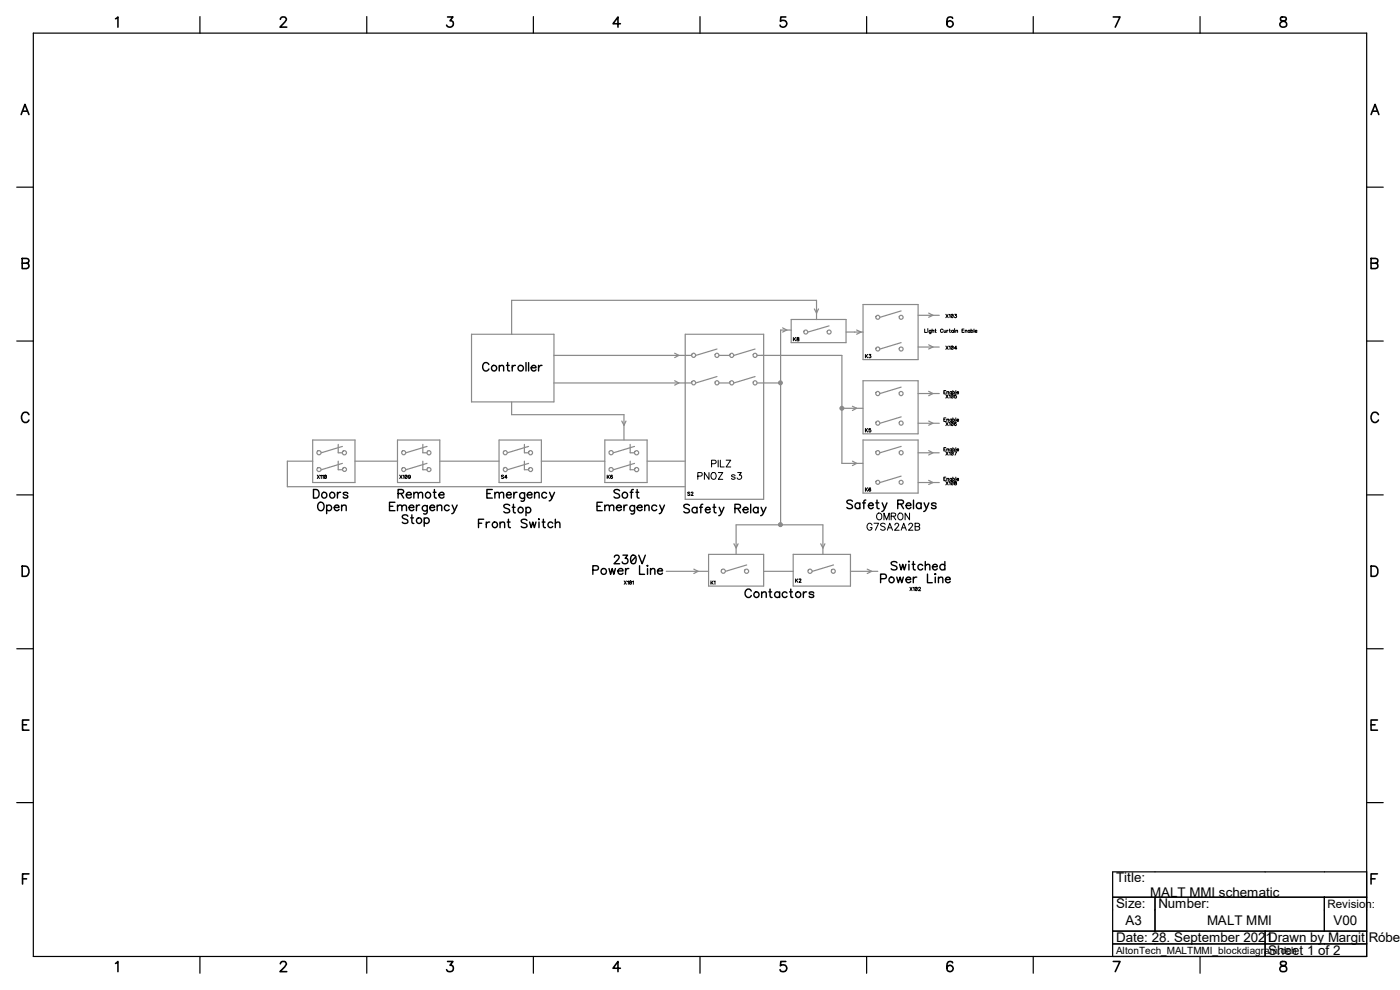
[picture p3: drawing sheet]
<svg xmlns="http://www.w3.org/2000/svg" width="297mm" height="210mm" viewBox="0 0 297 210" stroke-linecap="round" stroke-linejoin="round" font-family="sans-serif">
<defs><g id="words">
<g font-size="2.8">
<text x="236.8" y="187">Title:</text>
<text x="244" y="190.2">MALT MMI schematic</text>
<text x="236.8" y="192.7">Size:</text>
<text x="238.8" y="196.3">A3</text>
<text x="245.8" y="192.7">Number:</text>
<text x="256.1" y="196.3">MALT MMI</text>
<text x="282.9" y="196.3">V00</text>
<text x="236.8" y="199.9">Date: 28. September 2021.</text>
<text x="269.1" y="199.9">Drawn by Margit Róber</text>
<text x="269.1" y="202.5">Sheet 1 of 2</text>
</g>
<text font-size="2.5" x="281.6" y="192.5">Revision:</text>
<text font-size="2.1" x="236.8" y="202.3">AltonTech_MALTMMI_blockdiagram.dch</text>
</g></defs>
<path d="M0 0h297v210h-297z" fill-rule="evenodd" fill="#fff" stroke="#fff" stroke-width=".25"/>
<g fill="none" stroke="#8a8a8a" stroke-width=".25">
<path d="M100 70.9h17.5v14.4h-17.5zM117.5 75.4h29.2M143.1 74.9l.9 .5-.9 .5M145.4 70.9h16.6v35h-16.6zM152.1 74l-4.5 1.4M152.1 79.9l-4.5 1.3M152.6 75.4h2.2M160.2 74l-4.5 1.4M160.2 79.9l-4.5 1.3M160.7 75.4h17.9v22.9h4.5M166 69.6l.9 .4-.9 .4M167.9 70h-2.3v41.3"/>
<path d="M167.9 67.8h11.6v4.9h-11.6zM172.8 65.5l.4 .9 .5-.9M173.2 67.8v-4.1h-64.7v7.2M175.9 69.1l-4.5 1.3M179.5 70.4h3.6M181.7 70l1 .4-1 .5M183.1 64.6h11.7v11.7h-11.7zM191.2 72.7l-4.5 1.3M191.2 66l-4.5 1.3M194.8 66.9h4.5M194.8 73.6h4.5M197 73.2l.9 .4-.9 .4"/>
<path d="M197 66.4l.9 .5-.9 .4M66.3 93.3h9v9.1h-9zM66.3 97.8h-5.3v5.5h84.4M71.8 97.8v1.9h.8M71.8 94.3v1.8h.8M72.6 94.7l-4.4 1.4M72.6 98.3l-4.4 1.4M75.3 97.8h9M84.3 93.3h9v9.1h-9zM89.7 97.8v1.9h.9M89.7 94.3v1.8h.9M90.6 94.7l-4.5 1.4"/>
<path d="M90.6 98.3l-4.5 1.4M93.3 97.8h12.6M105.9 93.3h9v9.1h-9zM108.5 85.3v2.7h23.9v5.3M111.3 97.8v1.9h.8M111.3 94.3v1.8h.8M112.1 94.7l-4.4 1.4M112.1 98.3l-4.4 1.4M114.9 97.8h13.4M117.5 81.2h29.2M128.3 93.3h9v9.1h-9zM131.9 89.3l.5 .9 .4-.9"/>
<path d="M133.7 97.8v1.9h.9M133.7 94.3v1.8h.9M134.6 94.7l-4.5 1.4M134.6 98.3l-4.5 1.4M137.3 97.8h8.1M143.1 80.8l.9 .4-.9 .5M152.6 81.2h2.2M160.7 81.2h4.9M178.6 86.6h4.5M180.8 97.8l.9 .5-.9 .5M180.8 86.2l.9 .4-.9 .5M183.1 93.3h11.7v11.3h-11.7z"/>
<path d="M183.1 80.8h11.7v11.2h-11.7zM191.2 82.1l-4.5 1.4M191.2 88.4l-4.5 1.4M191.2 94.7l-4.5 1.4M194.8 96.1h4.5M194.8 83.5h4.5M194.8 89.8h4.5M197 95.6l.9 .5-.9 .4M197 89.3l.9 .5-.9 .4M197 83l.9 .5-.9 .4M150.3 117.6h11.7v6.7h-11.7zM155.7 115.4l.5 .8 .4-.8"/>
<path d="M156.2 117.6v-6.3h18.4v6.3M158.4 119.8l-4.5 1.4M168.3 117.6h12.1v6.7h-12.1zM174.1 115.4l.5 .8 .4-.8M176.8 119.8l-4.5 1.4M191.2 101l-4.5 1.4M194.8 102.4h4.5M197 101.9l.9 .5-.9 .4M141.4 121.2h8.9M147.2 120.7l.9 .5-.9 .5M162 121.2h6.3M180.4 121.2h5.8"/>
<path d="M184 120.7l.9 .5-.9 .5"/>
<circle cx="147.2" cy="75.4" r=".43"/>
<circle cx="152.1" cy="75.4" r=".43"/>
<circle cx="155.2" cy="75.4" r=".43"/>
<circle cx="160.2" cy="75.4" r=".43"/>
<circle cx="170.9" cy="70.4" r=".42"/>
<circle cx="175.9" cy="70.4" r=".42"/>
<circle cx="186.2" cy="74" r=".42"/>
<circle cx="186.2" cy="67.3" r=".42"/>
<circle cx="191.2" cy="67.3" r=".42"/>
<circle cx="191.2" cy="74" r=".42"/>
<circle cx="67.7" cy="96" r=".44"/>
<circle cx="67.7" cy="99.6" r=".44"/>
<circle cx="73.1" cy="96" r=".44"/>
<circle cx="73.1" cy="99.6" r=".42"/>
<circle cx="85.6" cy="96" r=".43"/>
<circle cx="85.6" cy="99.6" r=".42"/>
<circle cx="91" cy="96" r=".43"/>
<circle cx="91" cy="99.6" r=".42"/>
<circle cx="107.2" cy="96" r=".43"/>
<circle cx="107.2" cy="99.6" r=".43"/>
<circle cx="112.6" cy="96" r=".43"/>
<circle cx="112.6" cy="99.6" r=".42"/>
<circle cx="129.6" cy="96" r=".44"/>
<circle cx="129.7" cy="99.6" r=".44"/>
<circle cx="135.1" cy="96" r=".44"/>
<circle cx="135.1" cy="99.6" r=".44"/>
<circle cx="147.2" cy="81.2" r=".43"/>
<circle cx="152.1" cy="81.2" r=".43"/>
<circle cx="155.2" cy="81.2" r=".43"/>
<circle cx="160.2" cy="81.2" r=".43"/>
<circle cx="186.2" cy="83.5" r=".43"/>
<circle cx="186.2" cy="89.8" r=".43"/>
<circle cx="186.2" cy="96" r=".43"/>
<circle cx="191.2" cy="83.5" r=".43"/>
<circle cx="191.2" cy="89.8" r=".43"/>
<circle cx="191.2" cy="96" r=".43"/>
<circle cx="186.2" cy="102.3" r=".42"/>
<circle cx="191.2" cy="102.3" r=".42"/>
<circle cx="153.4" cy="121.2" r=".44"/>
<circle cx="158.4" cy="121.2" r=".44"/>
<circle cx="171.8" cy="121.2" r=".44"/>
<circle cx="176.8" cy="121.2" r=".43"/>
</g>
<g fill="none" stroke="#000" stroke-width=".3">
<path d="M103.7 77.3a.68 .68 0 0 0-.7-.4 .68 .68 0 0 0-.6 .7 .75 .75 0 0 0 .2 1 .75 .75 0 0 0 1-.2l.1-.1M105.9 77.9l.4-.4 .5 .1v1.1M105.9 77.5v1.2M107.4 77.5h.6M107.7 76.9v1.5l.1 .2 .3 .1M108.7 77.5v1.2M109.3 77.5a.57 .57 0 0 0-.6 .5M111.6 76.9v1.8M112.1 76.9v1.8M112.7 78h1a.55 .55 0 0 0-.8-.4 .55 .55 0 0 0-.1 .8 .54 .54 0 0 0 .9 0M114.3 77.5v1.2M115 77.5a.64 .64 0 0 0-.7 .5"/>
<path d="M66.5 103.8h.6a.98 .98 0 0 1 .6 1 .98 .98 0 0 1-.6 .9h-.6zM67.6 106.8a.66 .66 0 0 1 .7-.2 .66 .66 0 0 1 .4 .6v.5a.68 .68 0 0 1-.6 .7 .68 .68 0 0 1-.7-.7zM69.3 107.4a.59 .59 0 0 1 .9-.1 .59 .59 0 0 1 0 .9 .59 .59 0 0 1-.9-.1M69.3 107.1v1.9M70.9 107.7h1a.55 .55 0 0 0-.7-.5 .55 .55 0 0 0-.2 .9 .54 .54 0 0 0 .9 0M71.6 104.4v1.3M72.3 104.4a.57 .57 0 0 0-.7 .6M72.5 107.5l.2-.3a.44 .44 0 0 1 .7 .3v.8M72.5 107.1v1.2M73.8 104.7a.57 .57 0 0 0-1 0l.3 .3 .6 .2 .1 .2a.57 .57 0 0 1-1 0M82.6 107.4h.8M83.8 106.6h-1.2v1.7h1.2"/>
<path d="M84.3 107.5l.5-.4 .4 .1 .1 1.1M84.3 107.1v1.2M84.5 104.7l1-.1 .1-.2v-.4l-.4-.2h-.7v1.9M85 104.7l.6 1M85.3 107.5l.4-.4 .4 .1 .1 1.1M86.2 105h1v-.2a.58 .58 0 0 0-.8-.1 .58 .58 0 0 0 0 .8 .58 .58 0 0 0 .8-.1M86.5 109.5a.64 .64 0 0 0-.6-.3 .64 .64 0 0 0-.6 .5l.2 .2 .9 .4 .1 .5a.78 .78 0 0 1-1.2 0M86.8 107.7h1a.55 .55 0 0 0-.8-.5 .55 .55 0 0 0-.1 .9 .54 .54 0 0 0 .9 0M87.1 109.9h.6M87.4 109.2v1.5l.1 .3h.3M87.8 104.8l.4-.4 .4 .1 .1 1.2M87.8 104.4v1.3"/>
<path d="M88.3 107.1v1.2M88.7 104.8l.5-.4 .4 .1 .1 1.2M89 107.1a.57 .57 0 0 0-.7 .6M90 110.1a.59 .59 0 0 1 .9-.1 .59 .59 0 0 1 0 .9 .59 .59 0 0 1-.9-.1M90 109.9v1.7M90.6 107.5a.59 .59 0 0 0-.8-.1 .59 .59 0 0 0 0 .9 .59 .59 0 0 0 .8-.1M90.6 107.2v1.4a.47 .47 0 0 1-.2 .4 .47 .47 0 0 1-.5 0M91.2 107.7h1a.55 .55 0 0 0-.8-.5 .55 .55 0 0 0-.1 .9 .54 .54 0 0 0 .9 0M91.9 104.4h.6M92.2 103.8v1.5v.3l.4 .1M92.8 107.5a.63 .63 0 0 1 .8-.3l.1 1.1M92.8 107.1v1.2"/>
<path d="M93.1 105h1.1v-.2a.58 .58 0 0 0-.9-.1 .58 .58 0 0 0 0 .8 .58 .58 0 0 0 .9-.1M95.3 107.4a.57 .57 0 0 0-.8-.1 .57 .57 0 0 0 0 .9 .57 .57 0 0 0 .8-.1M95.9 107.1l.5 1.2-.1 .4-.5 .3M97 107.1l-.6 1.2M101.5 111h.7M102.6 110.2h-1.1v1.7M103.2 110.7v1.2M103.3 104.7h.7M103.9 110.7a.64 .64 0 0 0-.7 .6M104.4 103.8h-1.1v1.9h1.1M105 104.8l.4-.4 .4 .1 .1 1.2M105 104.4v1.3"/>
<path d="M105.9 104.8l.4-.4 .5 .1v1.2M106.1 111.1l.4-.4 .5 .1 .1 1.1M106.1 110.7v1.2M107.4 105h1.1l-.1-.4a.57 .57 0 0 0-.8 .1 .57 .57 0 0 0 .1 .8 .57 .57 0 0 0 .8-.1M107.6 110.7h.6M107.9 110.2v1.4v.2l.4 .1M108.1 107.2a.69 .69 0 0 0-.7-.3 .69 .69 0 0 0-.5 .5l.2 .3 .9 .3 .1 .5a.84 .84 0 0 1-1.2 0M108.7 107.6h.6M108.9 107v1.5l.1 .2 .3 .1M109 104.4v1.3M109.7 104.4a.57 .57 0 0 0-.7 .6M111.3 104.5v1.4a.47 .47 0 0 1-.3 .4 .47 .47 0 0 1-.5 0"/>
<path d="M111.3 104.8a.59 .59 0 0 0-.9-.1 .59 .59 0 0 0 0 .9 .59 .59 0 0 0 .9-.1M111.6 107.6v1.8M111.6 107.9a.57 .57 0 0 1 .8-.1 .57 .57 0 0 1 0 .8 .57 .57 0 0 1-.8-.1M111.8 110.4a.7 .7 0 0 0-1.2 .2l.1 .2 .9 .4 .2 .5a.82 .82 0 0 1-1.2 0M111.8 105h1.1l-.1-.4a.57 .57 0 0 0-.8 .1 .57 .57 0 0 0 .1 .8 .57 .57 0 0 0 .8-.1M112.4 110.7l.3 1.2 .3-1.2 .4 1.2 .3-1.2M113.4 104.8l.4-.4 .5 .1 .1 1.2M113.4 104.4v1.3M114.3 110.1v.1zM114.3 110.7v1.2M115 110.7h.6M115.3 110.2v1.4l.1 .2 .3 .1"/>
<path d="M116 104.7a.57 .57 0 0 0-.9-.1 .57 .57 0 0 0 0 .9 .57 .57 0 0 0 .9-.1M116.6 104.4l.5 1.3-.2 .3-.4 .3M117.3 111a.57 .57 0 0 0-.9-.1 .57 .57 0 0 0 0 .9 .57 .57 0 0 0 .9-.1M117.6 104.4l-.5 1.3M117.8 111.1a.63 .63 0 0 1 .9-.3l.1 1.1M117.8 110.2v1.7M126.7 107.4h.6M127.8 106.6h-1.1v1.7h1.1M128.3 107.5a.63 .63 0 0 1 .9-.3l.1 1.1M128.3 107.1v1.2M129.3 107.5l.4-.4 .4 .1 .1 1.1M130.3 118.2l.4-.4 .6 .1a.55 .55 0 0 1-.2 .8l-.8 .9h1.1"/>
<path d="M130.8 107.7h1a.58 .58 0 0 0-.6-.5 .58 .58 0 0 0-.5 .5 .58 .58 0 0 0 .5 .6l.6-.2M131.4 104.1a.67 .67 0 0 0-.6-.3 .67 .67 0 0 0-.5 .5l.1 .2 .9 .4a.45 .45 0 0 1 .1 .5 .45 .45 0 0 1-.4 .3h-.3l-.4-.3M132.2 117.8h.9l-.5 .6a.48 .48 0 0 1 .6 .6 .64 .64 0 0 1-.5 .6 .64 .64 0 0 1-.7-.4M132.4 107.1v1.2M133.1 107.1a.57 .57 0 0 0-.7 .6M133.7 104.4h.6M134 117.9a.58 .58 0 0 1 .9 .2 .95 .95 0 0 1-.6 1.5 1.19 1.19 0 0 1-.3-1.7zM134.4 103.8l-.4 .1-.1 .3v1.5M134.6 107.5a.57 .57 0 0 0-.8-.1 .57 .57 0 0 0 0 .8 .57 .57 0 0 0 .8 0M134.6 107.2v1.4a.47 .47 0 0 1-.3 .4 .47 .47 0 0 1-.4 0M134.9 118.1l-1 1.1M134.9 104.4h.6"/>
<path d="M135.2 103.8v1.5l.1 .3 .3 .1M135.2 107.7h1a.59 .59 0 0 0-.7-.5 .59 .59 0 0 0-.4 .8 .59 .59 0 0 0 .8 .3l.3-.2M135.5 117.8l.7 1.8 .7-1.8M136.8 107.5l.4-.4 .4 .1 .1 1.1M136.8 107.1v1.2M137.4 119.9v.2zM139.3 107.4a.59 .59 0 0 0-.8-.1 .59 .59 0 0 0 0 .9 .59 .59 0 0 0 .8-.1M140 107.1l.5 1.2-.2 .4-.4 .3M141 107.1l-.5 1.2M146.3 107.2a.66 .66 0 0 0-.7-.2 .66 .66 0 0 0-.5 .4l.1 .3 .9 .3 .2 .5a.78 .78 0 0 1-1.2 0M147.9 107.6v1.2M147.9 107.9a.59 .59 0 0 0-.9-.1 .59 .59 0 0 0 0 .8 .59 .59 0 0 0 .9-.1"/>
<path d="M148.4 107.6h.6M149.1 107l-.3 .1-.1 .2v1.5M149.6 108.1h1.1a.55 .55 0 0 0-.8-.4 .55 .55 0 0 0-.2 .8 .54 .54 0 0 0 1 0M151.3 107.6h.5M151.5 107v1.5l.1 .2 .3 .1M152.6 107.6l.5 1.2-.4 .5-.2 .1M153.6 107.6l-.5 1.2M155.9 107.9l1-.1 .2-.3-.1-.4-.3-.1h-.8v1.8M156.5 107.9l.6 .9M157.6 108.1h1.1a.58 .58 0 0 0-.6-.5 .58 .58 0 0 0-.5 .6 .58 .58 0 0 0 .5 .6l.6-.3M159.3 107v1.8M160.8 107.9a.57 .57 0 0 0-.8-.1 .57 .57 0 0 0 0 .8 .57 .57 0 0 0 .8-.1"/>
<path d="M160.8 107.6v1.2M161.5 107.6l.5 1.2-.2 .3-.4 .3M162.5 107.6l-.5 1.2M180.8 106.3a.67 .67 0 0 0-.6-.2 .67 .67 0 0 0-.5 .4l.1 .3 .9 .3 .1 .6a.78 .78 0 0 1-1.1 0M182.4 106.7v1.2M182.4 106.9a.57 .57 0 0 0-.8 0 .57 .57 0 0 0 0 .8 .57 .57 0 0 0 .8 0M183 106.7h.6M183.7 106.1l-.4 .1v.2v1.5M184.2 107.2h1.1l-.1-.4a.57 .57 0 0 0-.8 .1 .57 .57 0 0 0 0 .8 .57 .57 0 0 0 .9 0M185.8 106.7h.6M186.1 106.1v1.5v.2l.4 .1M187.2 106.7l.5 1.2-.4 .5-.2 .1"/>
<path d="M188.2 106.7l-.5 1.2M190.3 119.4a.71 .71 0 0 0-1.2 .1l.1 .3 .9 .3 .2 .6a.82 .82 0 0 1-1.2 0M190.5 106.9l1-.1 .2-.2-.1-.3-.3-.2h-.8v1.8M190.8 119.7l.4 1.2 .3-1.2 .4 1.2 .3-1.2M191.1 106.9l.6 1M192.2 107.2h1.1l-.1-.4a.57 .57 0 0 0-.8 .1 .57 .57 0 0 0 0 .8 .57 .57 0 0 0 .9 0M192.7 119.1h.3zM192.8 119.7v1.2M193.5 119.7h.6M193.8 119.1v1.5v.2l.4 .1M193.8 106.1v1.8M195.4 106.9a.57 .57 0 0 0-.8 0 .57 .57 0 0 0 0 .8 .57 .57 0 0 0 .8 0"/>
<path d="M195.4 106.7v1.2M195.7 120a.57 .57 0 0 0-.8-.1 .57 .57 0 0 0 0 .8 .57 .57 0 0 0 .8 0M196 106.7l.6 1.2-.2 .3-.4 .3M196.3 119.1v1.8M197.1 106.7l-.5 1.2M198.6 106.9a.57 .57 0 0 0-1 0l.1 .2 .8 .3 .1 .3a.57 .57 0 0 1-1 0M200.4 120a.59 .59 0 0 0-.8-.1 .59 .59 0 0 0 0 .8 .59 .59 0 0 0 .8 0M200.4 119.1v1.8M125.8 120.9h.7a.47 .47 0 0 0 .5-.4 .47 .47 0 0 0-.5-.5h-.7v1.8M129.2 120.6l.3 1.2 .4-1.2 .3 1.2 .4-1.2M131.1 121.1h1.1a.57 .57 0 0 0-.9-.4 .57 .57 0 0 0-.1 .9 .57 .57 0 0 0 1 0M132.7 120.6v1.2"/>
<path d="M133.4 120.6a.57 .57 0 0 0-.7 .5M135.7 120v1.8h1M137.4 120.6v1.2M138 120.9l.4-.3 .5 .1v1.1M138 120.6v1.2M139.5 121.1h1a.59 .59 0 0 0-.9-.4 .59 .59 0 0 0 .2 1.1 .52 .52 0 0 0 .7-.2M159.4 125.4a.68 .68 0 0 0-.8-.4 .68 .68 0 0 0-.5 .6 .76 .76 0 0 0 .2 1 .76 .76 0 0 0 1-.1l.1-.2M161.6 125.9l.5-.3h.4l.1 1.1M161.6 125.6v1.1M163.1 125.6h.6M163.4 125v1.4v.3h.4M165.4 125.6v1.1"/>
<path d="M165.4 125.8a.59 .59 0 0 0-.9-.1 .59 .59 0 0 0 0 .9 .59 .59 0 0 0 .9-.1M167 125.8a.57 .57 0 0 0-.9-.1 .57 .57 0 0 0 0 .9 .57 .57 0 0 0 .9-.1M167.5 125.6h.6M167.8 125v1.4l.1 .3h.3M170.4 125.6v1.1M171.1 125.6a.57 .57 0 0 0-.7 .5M172.6 125.8a.57 .57 0 0 0-.9 0v.2l.9 .2v.3a.57 .57 0 0 1-.9 0M186.8 122.8h.8a.49 .49 0 0 0 .5-.5 .49 .49 0 0 0-.5-.5h-.8v1.8M190.2 122.4l.4 1.2 .4-1.2 .3 1.2 .3-1.2M192.2 122.9h1a.55 .55 0 0 0-.8-.4 .55 .55 0 0 0-.1 .9 .54 .54 0 0 0 .9 0M193.8 122.4v1.2M194.5 122.4a.59 .59 0 0 0-.7 .5"/>
<path d="M196.3 120.1l.5-.4 .4 .1 .1 1.1M196.8 121.8v1.8h1M197.8 120.2h1a.55 .55 0 0 0-.7-.4 .55 .55 0 0 0-.2 .8 .54 .54 0 0 0 .9 0M198.4 121.7l.1 .1-.1 .1zM198.4 122.4v1.2M199.1 122.8l.4-.4 .4 .1 .1 1.1M199.1 122.4v1.2M200.6 122.9h1a.55 .55 0 0 0-.8-.4 .55 .55 0 0 0-.1 .9 .54 .54 0 0 0 .9 0"/>
<circle cx="104.8" cy="78.1" r=".59"/>
<circle cx="110.5" cy="78.1" r=".6"/>
<circle cx="68.8" cy="105" r=".6"/>
<circle cx="70.5" cy="105" r=".6"/>
<circle cx="88.9" cy="110.4" r=".59"/>
<circle cx="90.8" cy="105" r=".6"/>
<circle cx="105" cy="111.3" r=".59"/>
<circle cx="110.4" cy="108.2" r=".59"/>
<circle cx="132.6" cy="105" r=".62"/>
<circle cx="128.1" cy="121.2" r=".62"/>
<circle cx="160.5" cy="126.1" r=".59"/>
<circle cx="169.3" cy="126.1" r=".59"/>
<circle cx="189.1" cy="123" r=".59"/>
</g>
<g fill="none" stroke="#000" stroke-width=".21">
<path d="M168.3 71.6v.7M168.5 71.9l.3 .4M168.8 71.6l-.5 .5M169.1 71.6v.2l.4 .3a.22 .22 0 0 1-.3 .2 .22 .22 0 0 1-.1-.3l.4-.2-.2-.2zM183.6 75.2v.7M183.8 75.5l.3 .4M184.1 75.2l-.5 .5M184.4 75.2h.3l-.2 .3h.2a.25 .25 0 0 1 0 .4 .25 .25 0 0 1-.4-.1M196.2 69.8v.7h.4M196.8 69.8h.1M196.8 70.1v.4M197.5 70.2a.23 .23 0 0 0-.3-.1 .23 .23 0 0 0 0 .4 .23 .23 0 0 0 .3-.1"/>
<path d="M197.5 70.1v.6l-.3 .1M197.7 70.2l.4-.1v.4M197.7 69.8v.7M198.3 70.1h.3M198.5 69.8v.7h.1M200.1 70a.32 .32 0 0 0-.5-.1 .32 .32 0 0 0 0 .5 .32 .32 0 0 0 .5 0M200.3 70.1l.1 .4 .3-.1M200.7 70.1v.4M200.7 66.7l.5 .7M200.7 73.4l.5 .7M200.9 70.1v.4M201.1 70.1l-.2 .1"/>
<path d="M201.2 66.7l-.5 .7M201.2 73.4l-.5 .7M201.4 66.8l.1-.1v.7M201.4 73.5l.1-.1v.7M201.4 70.1h.2M201.5 69.8v.6l.1 .1M201.8 73.5l.1-.1a.32 .32 0 0 1 .3 .4 .32 .32 0 0 1-.3 .3zM202.2 66.8l-.4 .4M202.2 73.5l-.4 .5M202.3 70.1a.24 .24 0 0 0-.4 0 .24 .24 0 0 0 0 .4 .24 .24 0 0 0 .4-.1M202.3 70.1v.4M202.5 69.8h.1"/>
<path d="M202.5 70.1v.4M202.5 66.7h.4l-.2 .2a.23 .23 0 0 1 .2 .2 .23 .23 0 0 1-.2 .3 .23 .23 0 0 1-.2-.2M202.8 70.2l.3-.1 .1 .4M202.8 70.1v.4M203 73.9h-.5l.3-.5v.7M204.1 70.1h.2M204.5 69.8h-.4v.7h.4M204.8 70.2l.3-.1v.4M204.8 70.1v.4M205.8 70.1v.4M205.8 70.1a.24 .24 0 0 0-.4 0 .24 .24 0 0 0 0 .4 .24 .24 0 0 0 .4-.1M206 70.1a.24 .24 0 0 1 .3 0 .24 .24 0 0 1 0 .4 .24 .24 0 0 1-.3-.1"/>
<path d="M206 69.8v.7M206.6 69.8v.7M206.8 70.2h.5a.23 .23 0 0 0-.4-.1 .23 .23 0 0 0 .1 .4l.3-.1M151 98.4l.8-.1 .1-.4-.1-.2-.8-.1v1.5M152.4 97.6v1.5M152.8 97.6v1.5h.8M154.1 97.6h.9l-.9 1.5h.9M183.6 90.9v.8M183.8 91.2l.3 .5M184.1 90.9l-.5 .5M184.7 90.9h-.3v.3a.24 .24 0 0 1 .3 0 .24 .24 0 0 1 0 .4 .24 .24 0 0 1-.4-.1M200.2 83.2h.3"/>
<path d="M200.2 89h.3M200.2 95.3h.3M200.7 82.8h-.5v.8h.5M200.7 88.6h-.5v.8h.5M200.7 95h-.5v.7h.5M200.7 83.7l.5 .8M200.7 89.6l.5 .7M200.7 95.8l.5 .8M200.9 83.2l.4-.1v.5M200.9 89l.4-.1v.5M200.9 95.3l.4-.1v.5M200.9 83.1v.5"/>
<path d="M200.9 88.9v.5M200.9 95.2v.5M201.2 83.7l-.5 .8M201.2 89.6l-.5 .7M201.2 95.8l-.5 .8M201.4 83.9l.1-.2v.8M201.4 89.7l.1-.1v.7M201.4 96l.1-.2v.8M201.8 83.9l.1-.1a.32 .32 0 0 1 .3 .3 .32 .32 0 0 1-.3 .3zM201.9 83.2a.21 .21 0 0 0-.3 0 .21 .21 0 0 0 0 .3 .21 .21 0 0 0 .3-.1M201.9 89a.21 .21 0 0 0-.3 0 .21 .21 0 0 0 0 .3 .21 .21 0 0 0 .3 0M201.9 95.3a.22 .22 0 0 0-.3 0 .22 .22 0 0 0 0 .3 .22 .22 0 0 0 .3 0"/>
<path d="M201.9 83.1v.5M201.9 88.9v.5M201.9 95.2v.5M201.9 95.9a.32 .32 0 0 1 .3 .3 .32 .32 0 0 1-.3 .3l-.1-.2zM202.1 82.8v.8M202.1 88.6v.8M202.1 95v.7M202.1 83.2a.21 .21 0 0 1 .4 0 .21 .21 0 0 1 0 .3 .21 .21 0 0 1-.4-.1M202.1 89a.21 .21 0 0 1 .4 0 .21 .21 0 0 1 0 .3 .21 .21 0 0 1-.4 0M202.1 95.3l.1-.1a.24 .24 0 0 1 .3 .2 .24 .24 0 0 1-.3 .2h-.1M202.2 83.9l-.4 .4M202.2 89.7l-.4 .4"/>
<path d="M202.2 96l-.4 .4M202.5 95.8h.4l-.3 .8M202.8 82.8v.8M202.8 88.6v.8M202.8 95v.7M202.9 83.7h-.4v.3a.25 .25 0 0 1 .4 0 .25 .25 0 0 1-.1 .4 .25 .25 0 0 1-.3-.1M202.9 89.7v-.1a.34 .34 0 0 0-.4 .3 .34 .34 0 0 0 .3 .4 .21 .21 0 0 0 0-.4 .21 .21 0 0 0-.3 .1M203 83.3h.4a.21 .21 0 0 0-.3-.2 .21 .21 0 0 0-.1 .3l.2 .2 .2-.2M203 89.1h.4a.21 .21 0 0 0-.3-.2 .21 .21 0 0 0-.1 .4l.2 .1 .2-.1M203 95.4h.4l-.1-.2a.24 .24 0 0 0-.3 .2 .24 .24 0 0 0 .3 .2h.1M67.3 100.8l.5 .7M67.8 100.8l-.5 .7"/>
<path d="M68 100.9l.2-.1v.7M68.4 100.9l.2-.1v.7M68.9 100.8a.3 .3 0 0 1 .4 .3 .3 .3 0 0 1-.5 .3zM69.3 100.9l-.5 .5M84.8 100.8l.5 .7M85.3 100.8l-.5 .7M85.5 100.9l.2-.1v.7M86.4 100.9l-.5 .5M87.1 101a.23 .23 0 0 1-.3 .2 .23 .23 0 0 1-.1-.3 .23 .23 0 0 1 .3 0v.5l-.1 .1-.2-.1M106.8 100.9h-.4v.1l.4 .3-.1 .2-.3-.1M107.6 101.3h-.5l.3-.5v.7M128.8 100.8v.7"/>
<path d="M129 101.1l.3 .4M129.3 100.8l-.5 .5M129.9 100.9l-.1-.1a.34 .34 0 0 0-.3 .4 .34 .34 0 0 0 .4 .3 .22 .22 0 0 0 0-.4 .22 .22 0 0 0-.4 .2M146.3 104.5h-.4l.4 .3v.3l-.4-.1M146.6 104.6l.2-.2 .2 .1-.4 .6h.5M148 101l.8-.1 .1-.5-.9-.2v1.5M150.4 100.2v1.5l-1-1.5v1.5M151 100.5l.1-.2a.73 .73 0 0 1 .9 .5 .73 .73 0 0 1-.5 .9 .76 .76 0 0 1-.5-1.2zM152.4 100.2h.9l-.9 1.5h.9M156 100.9l-.1-.1a.44 .44 0 0 0-.7 .1l.7 .4v.3a.44 .44 0 0 1-.7-.1M156.5 100.2h.8l-.5 .6a.47 .47 0 0 1 .5 .4 .47 .47 0 0 1-.4 .5 .47 .47 0 0 1-.5-.3M183.6 103.5v.7"/>
<path d="M183.8 103.8l.3 .4M184.1 103.5l-.5 .5M184.7 103.6v-.1a.34 .34 0 0 0-.4 .3 .34 .34 0 0 0 .4 .4v-.4h-.3l-.1 .2M185 111.4a.54 .54 0 0 0-.6-.4 .54 .54 0 0 0-.5 .5v.4a.53 .53 0 0 0 .6 .6 .53 .53 0 0 0 .5-.6h-.4M185.4 111h1l-.7 1.5M186.1 109.1a.68 .68 0 0 1 1.1 .3 .68 .68 0 0 1-.8 .9l-.4-.6zM187.5 110.3v-1.5l.6 1.5 .5-1.5v1.5M187.8 111.2l-.1-.1a.53 .53 0 0 0-.9 .3l.9 .4 .1 .3-.1 .3a.65 .65 0 0 1-.9-.1M188.3 112.5l.5-1.5 .6 1.5M188.4 112h.7M189.1 109.5h.8l.1-.4-.3-.3h-.6v1.5M189.5 109.5l.5 .8"/>
<path d="M189.9 111.4l.2-.4h.3l.3 .3-.2 .5-.7 .7h1M190.8 108.9a.71 .71 0 0 1 .8 .5 .71 .71 0 0 1-.4 .9 .74 .74 0 0 1-.7-.5 .74 .74 0 0 1 .3-.9zM191.2 112.5l.5-1.5 .6 1.5M191.4 112h.7M192.8 111.4l.3-.4 .4 .1 .1 .3-.9 1.1h1M193 108.8v1.5l-1-1.5v1.5M194.1 111.7h.7M194.1 111h.7l.3 .3-.3 .4 .3 .3-.2 .4-.8 .1zM200.2 101.6h.3M200.7 101.2h-.5v.8h.5M200.7 102.2l.5 .7M200.9 101.6l.4-.1v.5"/>
<path d="M200.9 101.5v.5M201.2 102.2l-.5 .7M201.4 102.3l.1-.1v.7M201.9 101.6a.21 .21 0 0 0-.3 0 .21 .21 0 0 0 0 .3 .21 .21 0 0 0 .3 0M201.9 101.5v.5M202.1 101.2v.8M202.1 101.6a.21 .21 0 0 1 .4 0 .21 .21 0 0 1 0 .3 .21 .21 0 0 1-.4 0M202.2 102.3l-.4 .4M202.5 102.2v.2a.3 .3 0 0 1 .4 .1 .3 .3 0 0 1 0 .3 .23 .23 0 0 1-.4 0 .23 .23 0 0 1 .1-.3l.3-.3zM202.8 101.2v.8M203 101.7h.4a.21 .21 0 0 0-.3-.2 .21 .21 0 0 0-.1 .4l.2 .1 .2-.1M132.4 123.2l.5 .8"/>
<path d="M132.9 123.2l-.5 .8M133.1 123.4l.2-.2v.8M133.9 123.4l-.3 .4M134.2 123.4l.2-.2v.8M150.8 123.2v.8M151 123.6l.3 .4M151.3 123.2l-.5 .5M151.5 123.4l.2-.2v.8M168.8 122.8v.7M169 123.1l.2 .4M169.2 122.8l-.4 .5M169.5 123l.1-.2h.3l-.1 .4-.3 .3h.5"/>
<path d="M193 124.6l.5 .7M193.5 124.6l-.5 .7M193.7 124.7l.2-.1v.7M194.6 124.7l-.4 .5M194.9 124.8l.1-.2 .3 .1-.5 .6h.5"/>
<circle cx="202" cy="67" r=".32"/>
<circle cx="202" cy="89.9" r=".32"/>
<circle cx="86.1" cy="101.1" r=".34"/>
<circle cx="202" cy="102.5" r=".32"/>
<circle cx="133.8" cy="123.6" r=".33"/>
<circle cx="194.4" cy="124.9" r=".33"/>
</g>
<g fill="#8a8a8a" stroke="#8a8a8a" stroke-width=".21">
<circle cx="165.6" cy="111.3" r=".42"/>
<circle cx="178.6" cy="86.6" r=".42"/>
<circle cx="165.6" cy="81.2" r=".42"/>
</g>
<g fill="none" stroke="#000" stroke-width=".25">
<path d="M7.1 7h282.8v195.9h-282.8zM42.4 3.5v3.5M77.8 3.5v3.5M113.2 3.5v3.5M148.5 3.5v3.5M183.9 3.5v3.5M219.2 3.5v3.5M254.6 3.5v3.5M3.6 39.7h3.5M289.9 39.7h3.6M3.6 72.3h3.5M289.9 72.3h3.6"/>
<path d="M3.6 105h3.5M289.9 105h3.6M3.6 137.6h3.5M289.9 137.6h3.6M3.6 170.3h3.5M289.9 170.3h3.6M236.1 190.3h53.8M236.1 197.5h53.8M245 190.3v7.2M268.4 197.5v5.4M281 190.3v7.2M289.9 185h-53.8v17.9"/>
<path d="M42.4 202.9v3.6M77.8 202.9v3.6M113.2 202.9v3.6M148.5 202.9v3.6M183.9 202.9v3.6M219.2 202.9v3.6M236.1 200.2h53.8M254.6 202.9v3.6"/>
</g>
<g fill="none" stroke="#000" stroke-width=".34">
<path d="M24.5 4l.5-.4v2.2M59.5 4.1l.2-.4h.8a.46 .46 0 0 1 .1 .7l-1.2 1.4h1.4M95 3.6h1.1l-.6 .8a.72 .72 0 0 1 .6 1.1 .72 .72 0 0 1-1.2 0l-.2-.2M131.6 5h-1.6l1.1-1.4v2.2M166.7 3.6h-1l-.1 .9a.76 .76 0 0 1 1.1 0 .76 .76 0 0 1-.1 1.1 .76 .76 0 0 1-1.1-.3M202.1 3.9a.64 .64 0 0 0-1.1 .1 1.29 1.29 0 0 0 .5 1.8 .67 .67 0 0 0 .7-.7 .67 .67 0 0 0-.6-.7 .67 .67 0 0 0-.7 .6M236.2 3.6h1.4l-1 2.2M271.7 3.7a.45 .45 0 0 0 .2 .7 .88 .88 0 0 1 1.1 .9 .75 .75 0 0 1-.9 .5 .75 .75 0 0 1-.6-.8 1.31 1.31 0 0 1 1.3-.7l.1-.4a.87 .87 0 0 0-1.2-.2zM4.5 24.3l.8-2.2 .8 2.2M4.8 23.6h1M290.9 24.3l.8-2.2 .8 2.2M291.2 23.6h1"/>
<path d="M4.7 54.8l1.2 .1a.47 .47 0 0 1 0 .8l-.3 .1a.57 .57 0 0 1 .6 .6 .57 .57 0 0 1-.6 .6h-.9zM4.7 55.8h.9M290.9 55.8h.9M290.9 54.8h.9l.4 .2v.6l-.4 .2a.57 .57 0 0 1 .5 .6 .57 .57 0 0 1-.5 .6h-.9zM6.1 88a.81 .81 0 0 0-.9-.5 .81 .81 0 0 0-.6 .8 .91 .91 0 0 0 .2 1.1 .91 .91 0 0 0 1.2-.1l.1-.2M292.4 88a.81 .81 0 0 0-.9-.5 .81 .81 0 0 0-.6 .8 .91 .91 0 0 0 .2 1.1 .91 .91 0 0 0 1.2-.1l.1-.2M4.7 120.1h.7a1.15 1.15 0 0 1 .8 1.1 1.15 1.15 0 0 1-.8 1.1h-.7zM290.9 120.1h.7a1.15 1.15 0 0 1 .7 1.1 1.15 1.15 0 0 1-.7 1.1h-.7zM4.8 153.8h.8M6.1 152.7h-1.3v2.2h1.3M290.9 153.8h.8M292.2 152.7h-1.3v2.2h1.3"/>
<path d="M4.8 186.4h.8M6.1 185.4h-1.3v2.1M290.9 186.4h.8M292.2 185.4h-1.3v2.1M24.5 204.4l.5-.4v2.1M59.5 204.5l.2-.5h.8a.47 .47 0 0 1 .1 .8l-1.2 1.3h1.4M95 204h1.1l-.6 .8a.73 .73 0 0 1 .7 .6 .73 .73 0 0 1-.6 .8 .73 .73 0 0 1-.9-.5M131.6 205.4h-1.6l1.1-1.4v2.1M166.7 204h-1l-.1 .9a.76 .76 0 0 1 1.1-.1 .76 .76 0 0 1-.1 1.2 .76 .76 0 0 1-1.1-.3M202.1 204.3a.68 .68 0 0 0-.9-.3 1.79 1.79 0 0 0 0 2 .68 .68 0 0 0 1-.2 .68 .68 0 0 0-.5-1 .68 .68 0 0 0-.8 .6M236.2 204h1.4l-1 2.1M271.7 204a.45 .45 0 0 0 .2 .8 .88 .88 0 0 1 1.1 .9 .75 .75 0 0 1-.9 .4 .75 .75 0 0 1-.6-.7 1.31 1.31 0 0 1 1.3-.7l.1-.4a.87 .87 0 0 0-1.2-.3z"/>
</g>
<use href="#words"/>
</svg>
